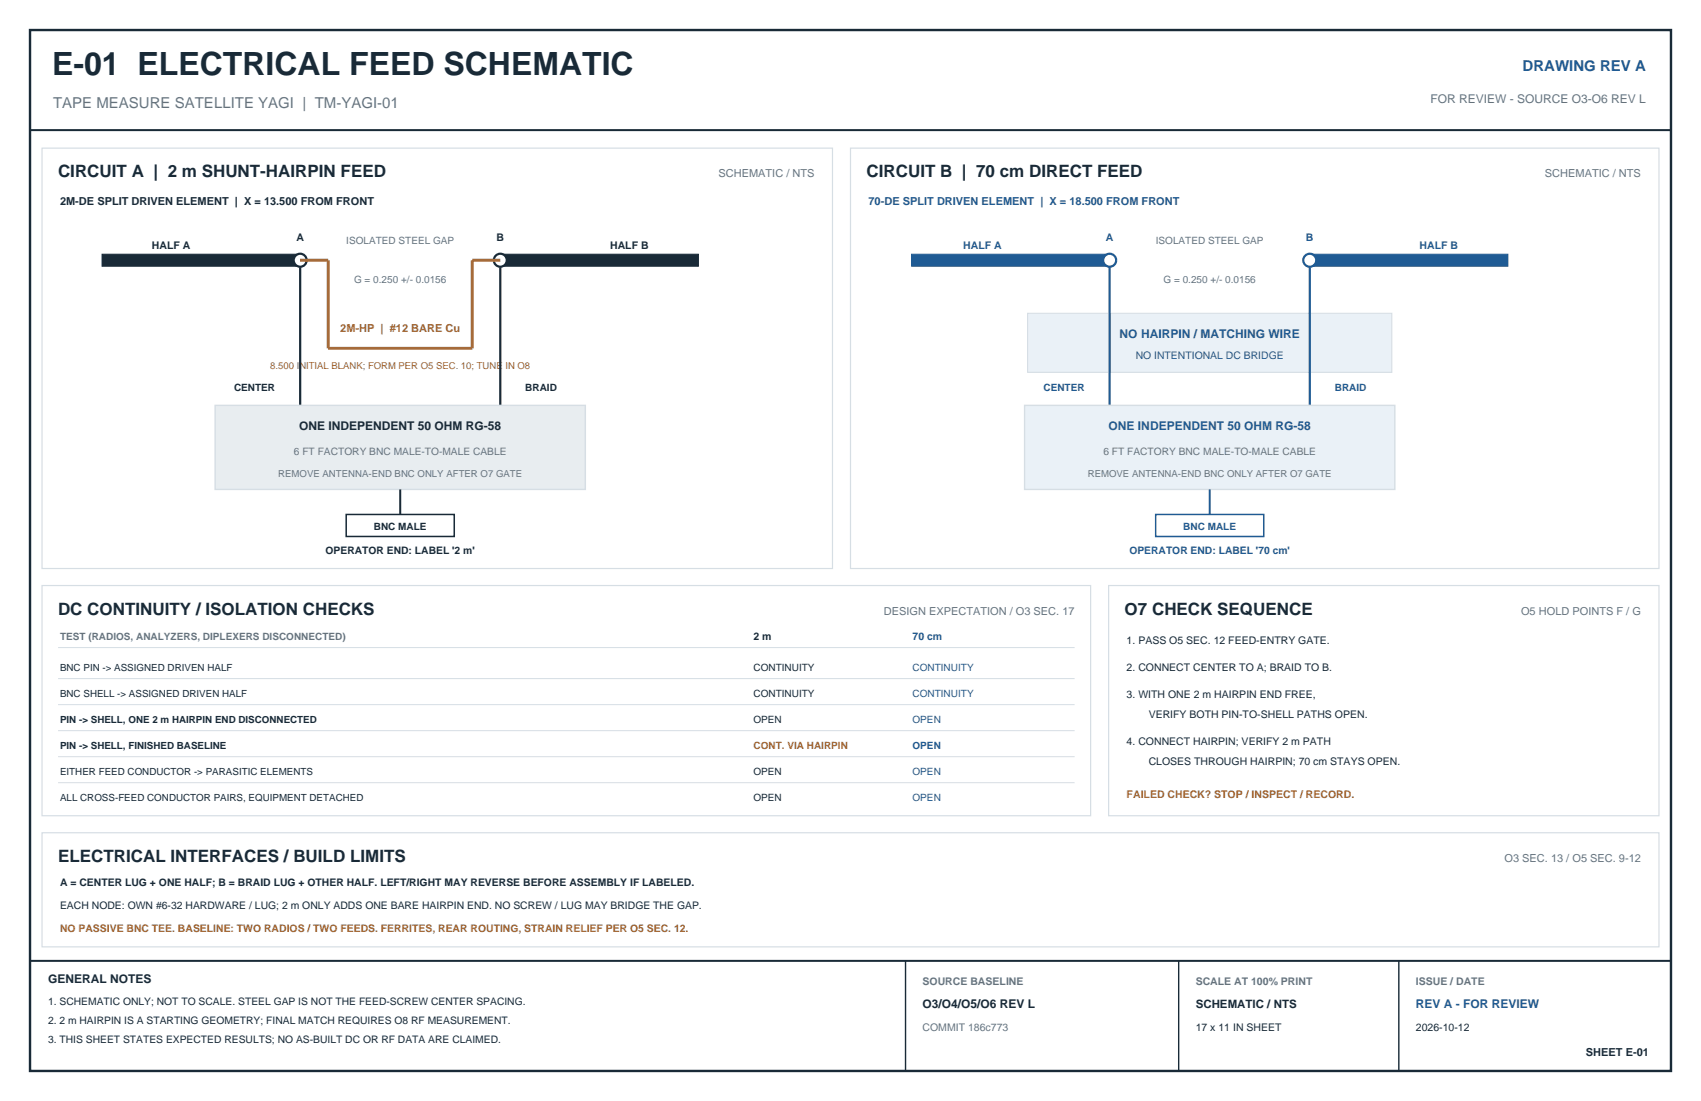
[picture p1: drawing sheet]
<svg xmlns="http://www.w3.org/2000/svg" width="432mm" height="279mm" viewBox="0 0 432 279" stroke-linecap="round" stroke-linejoin="round" font-family="sans-serif">
<defs><g id="words">
<text font-size="8.1" fill="#192a37" x="13.2" y="19.1">E-01 ELECTRICAL FEED SCHEMATIC</text>
<g font-size="4.3" fill="#192a37">
<text x="14.7" y="45">CIRCUIT A | 2 m SHUNT-HAIRPIN FEED</text>
<text x="220" y="45">CIRCUIT B | 70 cm DIRECT FEED</text>
<text x="14.7" y="156">DC CONTINUITY / ISOLATION CHECKS</text>
<text x="285.5" y="156">O7 CHECK SEQUENCE</text>
<text x="14.7" y="218.7">ELECTRICAL INTERFACES / BUILD LIMITS</text>
</g>
<text font-size="3.8" fill="#1f5b94" x="386.5" y="18">DRAWING REV A</text>
<text font-size="3.8" fill="#657582" x="13.5" y="27.4">TAPE MEASURE SATELLITE YAGI | TM-YAGI-01</text>
<text font-size="3" fill="#657582" x="363.1" y="26.2">FOR REVIEW - SOURCE O3-O6 REV L</text>
<g font-size="3" fill="#1f5b94">
<text x="284.2" y="85.9">NO HAIRPIN / MATCHING WIRE</text>
<text x="281.4" y="109.2">ONE INDEPENDENT 50 OHM RG-58</text>
<text x="359.4" y="255.8">REV A - FOR REVIEW</text>
</g>
<g font-size="3" fill="#192a37">
<text x="75.9" y="109.2">ONE INDEPENDENT 50 OHM RG-58</text>
<text x="12.2" y="249.4">GENERAL NOTES</text>
<text x="234.2" y="255.8">O3/O4/O5/O6 REV L</text>
</g>
<text font-size="2.9" fill="#192a37" x="303.5" y="255.8">SCHEMATIC / NTS</text>
<g font-size="2.8" fill="#657582">
<text x="182.4" y="45">SCHEMATIC / NTS</text>
<text x="392.2" y="45">SCHEMATIC / NTS</text>
<text x="224.4" y="156">DESIGN EXPECTATION / O3 SEC. 17</text>
<text x="386.1" y="156">O5 HOLD POINTS F / G</text>
<text x="381.9" y="218.7">O3 SEC. 13 / O5 SEC. 9-12</text>
</g>
<g font-size="2.8" fill="#192a37">
<text x="15.2" y="52.1">2M-DE SPLIT DRIVEN ELEMENT | X = 13.500 FROM FRONT</text>
<text x="402.6" y="268">SHEET E-01</text>
</g>
<text font-size="2.8" fill="#1f5b94" x="220.5" y="52.1">70-DE SPLIT DRIVEN ELEMENT | X = 18.500 FROM FRONT</text>
<text font-size="2.8" fill="#a7662f" x="86.4" y="84.3">2M-HP | #12 BARE Cu</text>
<g font-size="2.7" fill="#192a37">
<text x="38.5" y="63.2">HALF A</text>
<text x="75.2" y="61.2">A</text>
<text x="126" y="61.2">B</text>
<text x="154.9" y="63.2">HALF B</text>
<text x="191.3" y="162.3">2 m</text>
<text x="286" y="163.3">1. PASS O5 SEC. 12 FEED-ENTRY GATE.</text>
<text x="286" y="170.2">2. CONNECT CENTER TO A; BRAID TO B.</text>
<text x="286" y="177">3. WITH ONE 2 m HAIRPIN END FREE,</text>
<text x="291.6" y="182.1">VERIFY BOTH PIN-TO-SHELL PATHS OPEN.</text>
<text x="286" y="189">4. CONNECT HAIRPIN; VERIFY 2 m PATH</text>
<text x="291.6" y="194.1">CLOSES THROUGH HAIRPIN; 70 cm STAYS OPEN.</text>
<text x="303.5" y="261.6">17 x 11 IN SHEET</text>
<text x="359.4" y="261.6">2026-10-12</text>
</g>
<g font-size="2.7" fill="#1f5b94">
<text x="244.5" y="63.2">HALF A</text>
<text x="280.7" y="61.2">A</text>
<text x="331.5" y="61.2">B</text>
<text x="360.4" y="63.2">HALF B</text>
<text x="231.6" y="162.3">70 cm</text>
</g>
<text font-size="2.7" fill="#a7662f" x="286" y="202.4">FAILED CHECK? STOP / INSPECT / RECORD.</text>
<g font-size="2.7" fill="#657582">
<text x="234.2" y="249.9">SOURCE BASELINE</text>
<text x="303.5" y="249.9">SCALE AT 100% PRINT</text>
<text x="359.4" y="249.9">ISSUE / DATE</text>
<text x="234.2" y="261.6">COMMIT 186c773</text>
</g>
<g font-size="2.6" fill="#1f5b94">
<text x="288.3" y="91.2">NO INTENTIONAL DC BRIDGE</text>
<text x="286.7" y="140.5">OPERATOR END: LABEL '70 cm'</text>
</g>
<g font-size="2.6" fill="#657582">
<text x="74.6" y="115.6">6 FT FACTORY BNC MALE-TO-MALE CABLE</text>
<text x="280.1" y="115.6">6 FT FACTORY BNC MALE-TO-MALE CABLE</text>
</g>
<g font-size="2.6" fill="#192a37">
<text x="82.7" y="140.5">OPERATOR END: LABEL '2 m'</text>
<text x="15.2" y="224.8">A = CENTER LUG + ONE HALF; B = BRAID LUG + OTHER HALF. LEFT/RIGHT MAY REVERSE BEFORE ASSEMBLY IF LABELED.</text>
<text x="15.2" y="230.6">EACH NODE: OWN #6-32 HARDWARE / LUG; 2 m ONLY ADDS ONE BARE HAIRPIN END. NO SCREW / LUG MAY BRIDGE THE GAP.</text>
<text x="12.2" y="255">1. SCHEMATIC ONLY; NOT TO SCALE. STEEL GAP IS NOT THE FEED-SCREW CENTER SPACING.</text>
<text x="12.2" y="259.8">2. 2 m HAIRPIN IS A STARTING GEOMETRY; FINAL MATCH REQUIRES O8 RF MEASUREMENT.</text>
<text x="12.2" y="264.7">3. THIS SHEET STATES EXPECTED RESULTS; NO AS-BUILT DC OR RF DATA ARE CLAIMED.</text>
</g>
<text font-size="2.6" fill="#a7662f" x="15.2" y="236.5">NO PASSIVE BNC TEE. BASELINE: TWO RADIOS / TWO FEEDS. FERRITES, REAR ROUTING, STRAIN RELIEF PER O5 SEC. 12.</text>
<g font-size="2.5" fill="#657582">
<text x="87.9" y="62">ISOLATED STEEL GAP</text>
<text x="293.4" y="62">ISOLATED STEEL GAP</text>
<text x="89.9" y="71.9">G = 0.250 +/- 0.0156</text>
<text x="295.4" y="71.9">G = 0.250 +/- 0.0156</text>
<text x="15.2" y="162.3">TEST (RADIOS, ANALYZERS, DIPLEXERS DISCONNECTED)</text>
</g>
<g font-size="2.5" fill="#192a37">
<text x="59.4" y="99.3">CENTER</text>
<text x="133.3" y="99.3">BRAID</text>
<text x="94.9" y="134.6">BNC MALE</text>
<text x="15.2" y="170.2">BNC PIN -&gt; ASSIGNED DRIVEN HALF</text>
<text x="191.3" y="170.2">CONTINUITY</text>
<text x="15.2" y="176.8">BNC SHELL -&gt; ASSIGNED DRIVEN HALF</text>
<text x="191.3" y="176.8">CONTINUITY</text>
<text x="15.2" y="183.4">PIN -&gt; SHELL, ONE 2 m HAIRPIN END DISCONNECTED</text>
<text x="191.3" y="183.4">OPEN</text>
<text x="15.2" y="190">PIN -&gt; SHELL, FINISHED BASELINE</text>
<text x="15.2" y="196.6">EITHER FEED CONDUCTOR -&gt; PARASITIC ELEMENTS</text>
<text x="191.3" y="196.6">OPEN</text>
<text x="15.2" y="203.2">ALL CROSS-FEED CONDUCTOR PAIRS, EQUIPMENT DETACHED</text>
<text x="191.3" y="203.2">OPEN</text>
</g>
<g font-size="2.5" fill="#1f5b94">
<text x="264.9" y="99.3">CENTER</text>
<text x="338.8" y="99.3">BRAID</text>
<text x="300.4" y="134.6">BNC MALE</text>
<text x="231.6" y="170.2">CONTINUITY</text>
<text x="231.6" y="176.8">CONTINUITY</text>
<text x="231.6" y="183.4">OPEN</text>
<text x="231.6" y="190">OPEN</text>
<text x="231.6" y="196.6">OPEN</text>
<text x="231.6" y="203.2">OPEN</text>
</g>
<text font-size="2.5" fill="#a7662f" x="191.3" y="190">CONT. VIA HAIRPIN</text>
<text font-size="2.4" fill="#a7662f" x="68.6" y="93.7">8.500 INITIAL BLANK; FORM PER O5 SEC. 10; TUNE IN O8</text>
<g font-size="2.4" fill="#657582">
<text x="70.6" y="121.2">REMOVE ANTENNA-END BNC ONLY AFTER O7 GATE</text>
<text x="276.1" y="121.2">REMOVE ANTENNA-END BNC ONLY AFTER O7 GATE</text>
</g>
</g></defs>
<path d="M7.6 7.6h416.6v264.2h-416.6z" fill-rule="evenodd" fill="#fff" stroke="#192a37" stroke-width=".61" stroke-linecap="butt"/>
<path d="M7.6 33h416.6" fill="none" stroke="#192a37" stroke-width=".51"/>
<path d="M10.7 37.6h200.6v106.7h-200.6z" fill="none" stroke="#d6dee4" stroke-width=".3"/>
<g fill="#192a37" stroke="#192a37" stroke-width=".25">
<path d="M25.9 64.5h50.3v3.1h-50.3z" fill-rule="evenodd"/>
<path d="M127 64.5h50.3v3.1h-50.3z" fill-rule="evenodd"/>
</g>
<g fill="#fff" stroke="#192a37" stroke-width=".56">
<circle cx="76.2" cy="66" r="1.65"/>
<circle cx="127" cy="66" r="1.65"/>
</g>
<path d="M76.2 66h7.1v22.4h36.6v-22.4h7.1" fill="none" stroke="#a7662f" stroke-width=".76" stroke-linecap="butt"/>
<path d="M76.2 67.8v35.1M127 67.8v35.1" fill="none" stroke="#192a37" stroke-width=".56"/>
<path d="M54.6 102.9h94v21.3h-94z" fill-rule="evenodd" fill="#e8edf0" stroke="#d6dee4" stroke-width=".36"/>
<path d="M101.6 124.2v6.4" fill="none" stroke="#192a37" stroke-width=".51"/>
<path d="M87.9 130.6h27.4v5.5h-27.4z" fill-rule="evenodd" fill="#fff" stroke="#192a37" stroke-width=".38"/>
<path d="M215.9 37.6h205.2v106.7h-205.2z" fill="none" stroke="#d6dee4" stroke-width=".3"/>
<g fill="#1f5b94" stroke="#1f5b94" stroke-width=".25">
<path d="M231.4 64.5h50.3v3.1h-50.3z" fill-rule="evenodd"/>
<path d="M332.5 64.5h50.3v3.1h-50.3z" fill-rule="evenodd"/>
</g>
<g fill="#fff" stroke="#1f5b94" stroke-width=".56">
<circle cx="281.7" cy="66" r="1.65"/>
<circle cx="332.5" cy="66" r="1.65"/>
</g>
<path d="M260.9 79.5h92.4v15h-92.4z" fill-rule="evenodd" fill="#eaf1f7" stroke="#d6dee4" stroke-width=".28"/>
<path d="M281.7 67.8v35.1M332.5 67.8v35.1" fill="none" stroke="#1f5b94" stroke-width=".56"/>
<path d="M260.1 102.9h94v21.3h-94z" fill-rule="evenodd" fill="#eaf1f7" stroke="#d6dee4" stroke-width=".36"/>
<path d="M307.1 124.2v6.4" fill="none" stroke="#1f5b94" stroke-width=".51"/>
<path d="M293.4 130.6h27.4v5.5h-27.4z" fill-rule="evenodd" fill="#fff" stroke="#1f5b94" stroke-width=".38"/>
<path d="M10.7 148.6h266.2v58.4h-266.2zM281.4 148.6h139.7v58.4h-139.7zM10.7 211.3h410.4v29h-410.4z" fill="none" stroke="#d6dee4" stroke-width=".3"/>
<path d="M14.7 164.3h258.1M14.7 172.2h258.1M14.7 178.8h258.1M14.7 185.4h258.1M14.7 192h258.1M14.7 198.6h258.1" fill="none" stroke="#d6dee4" stroke-width=".25"/>
<path d="M7.6 243.8h416.6" fill="none" stroke="#192a37" stroke-width=".51"/>
<path d="M229.9 243.8v28M299.2 243.8v28M355.1 243.8v28" fill="none" stroke="#192a37" stroke-width=".36"/>
<use href="#words"/>
</svg>
